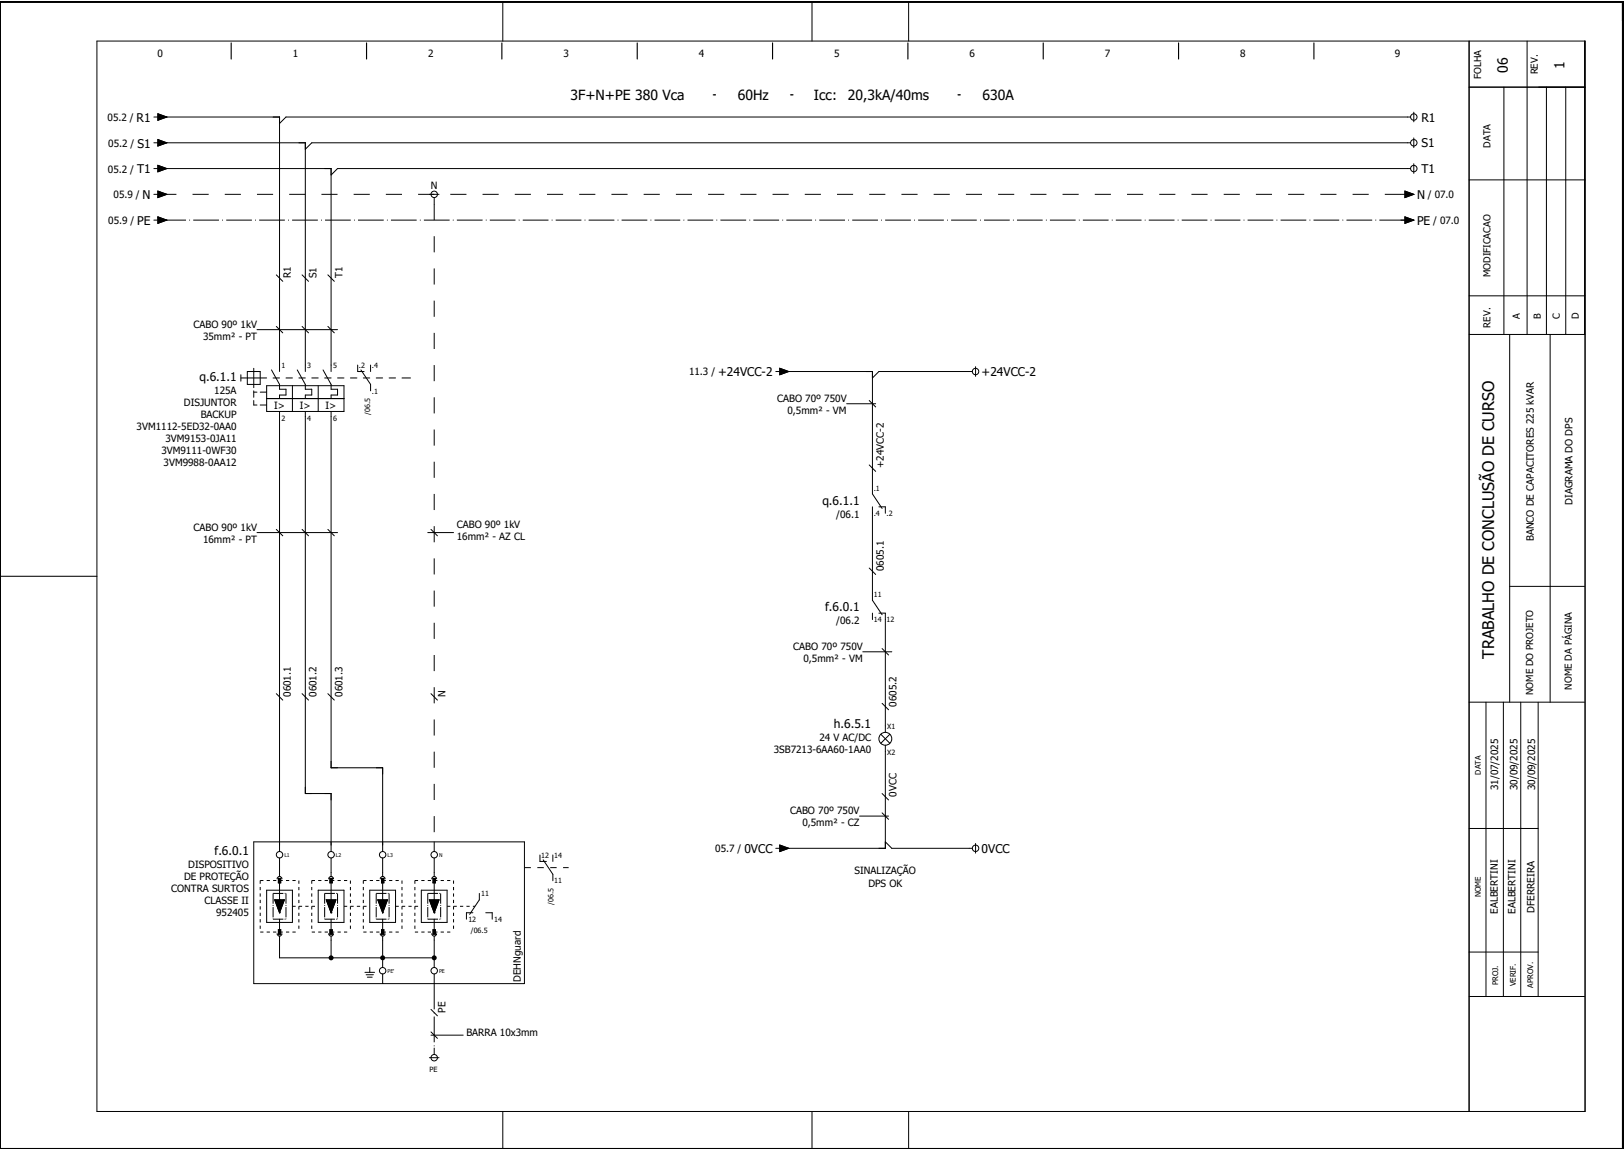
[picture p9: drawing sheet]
<svg xmlns="http://www.w3.org/2000/svg" width="504mm" height="357mm" viewBox="0 0 504 357" stroke-linecap="round" stroke-linejoin="round" font-family="sans-serif">
<defs><g id="words">
<text font-size="5" x="463.7" y="204.4" transform="rotate(-90 463.7 204.4)">TRABALHO DE CONCLUSÃO DE CURSO</text>
<g font-size="4.3">
<text x="467.9" y="22.7" transform="rotate(-90 467.9 22.7)">06</text>
<text x="485.5" y="21.5" transform="rotate(-90 485.5 21.5)">1</text>
<text x="177" y="31.1">3F+N+PE 380 Vca</text>
<text x="228.9" y="31.1">60Hz</text>
<text x="252.6" y="31.1">Icc:</text>
<text x="263.1" y="31.1">20,3kA/40ms</text>
<text x="304.9" y="31.1">630A</text>
</g>
<g font-size="3.7">
<text x="42.4" y="37.8">R1</text>
<text x="441.1" y="37.7">R1</text>
<text x="42.6" y="45.8">S1</text>
<text x="441.1" y="45.7">S1</text>
<text x="42.5" y="53.8">T1</text>
<text x="441.1" y="53.7">T1</text>
<text x="44.3" y="61.8">N</text>
<text x="439.8" y="61.8">N</text>
<text x="42.6" y="69.8">PE</text>
<text x="439.8" y="69.8">PE</text>
<text x="61.9" y="118.3">q.6.1.1</text>
<text x="222.9" y="116.8">+24VCC-2</text>
<text x="304.6" y="116.8">+24VCC-2</text>
<text x="255.2" y="156.8">q.6.1.1</text>
<text x="256.1" y="189.8">f.6.0.1</text>
<text x="258.8" y="226">h.6.5.1</text>
<text x="66.6" y="265.6">f.6.0.1</text>
<text x="231" y="264.8">0VCC</text>
<text x="304.6" y="264.8">0VCC</text>
</g>
<g font-size="3.1">
<text x="48.9" y="17.6">0</text>
<text x="90.9" y="17.6">1</text>
<text x="132.9" y="17.6">2</text>
<text x="174.9" y="17.6">3</text>
<text x="216.9" y="17.6">4</text>
<text x="258.9" y="17.6">5</text>
<text x="300.9" y="17.6">6</text>
<text x="342.9" y="17.6">7</text>
<text x="384.9" y="17.6">8</text>
<text x="432.9" y="17.6">9</text>
<text x="221.2" y="30.6">-</text>
<text x="245.2" y="30.6">-</text>
<text x="297.2" y="30.6">-</text>
<text x="33.4" y="37.6">05.2 /</text>
<text x="33.6" y="45.6">05.2 /</text>
<text x="33.5" y="53.6">05.2 /</text>
<text x="133.7" y="58.7">N</text>
<text x="35.2" y="61.6">05.9 /</text>
<text x="443.1" y="61.6">/ 07.0</text>
<text x="33.6" y="69.6">05.9 /</text>
<text x="444.8" y="69.6">/ 07.0</text>
<text x="90.3" y="86.3" transform="rotate(-90 90.3 86.3)">R1</text>
<text x="98.3" y="86.3" transform="rotate(-90 98.3 86.3)">S1</text>
<text x="106.2" y="86.3" transform="rotate(-90 106.2 86.3)">T1</text>
<text x="60" y="101.7">CABO 90º 1kV</text>
<text x="63" y="105.4">35mm² - PT</text>
<text x="213.8" y="116.6">11.3 /</text>
<text x="57.1" y="125.9">DISJUNTOR</text>
<text x="66.5" y="122.2">125A</text>
<text x="241.2" y="124.7">CABO 70º 750V</text>
<text x="62.3" y="129.7">BACKUP</text>
<text x="85" y="127">I&gt;</text>
<text x="93" y="127">I&gt;</text>
<text x="101" y="127">I&gt;</text>
<text x="244.4" y="128.4">0,5mm² - VM</text>
<text x="42.4" y="133.4">3VM1112-5ED32-0AA0</text>
<text x="51.3" y="137.2">3VM9153-0JA11</text>
<text x="50.1" y="140.9">3VM9111-0WF30</text>
<text x="50.8" y="144.7">3VM9988-0AA12</text>
<text x="274.3" y="145.3" transform="rotate(-90 274.3 145.3)">+24VCC-2</text>
<text x="259.5" y="160.7">/06.1</text>
<text x="488" y="156.7" transform="rotate(-90 488 156.7)">DIAGRAMA DO DPS</text>
<text x="60" y="164.7">CABO 90º 1kV</text>
<text x="141.7" y="163.9">CABO 90º 1kV</text>
<text x="141.7" y="167.7">16mm² - AZ CL</text>
<text x="476" y="168" transform="rotate(-90 476 168)">BANCO DE CAPACITORES 225 kVAR</text>
<text x="63" y="168.4">16mm² - PT</text>
<text x="274.3" y="177.3" transform="rotate(-90 274.3 177.3)">0605.1</text>
<text x="259.5" y="193.7">/06.2</text>
<text x="246.2" y="201.7">CABO 70º 750V</text>
<text x="249.4" y="205.4">0,5mm² - VM</text>
<text x="90.3" y="216.3" transform="rotate(-90 90.3 216.3)">0601.1</text>
<text x="98.3" y="216.3" transform="rotate(-90 98.3 216.3)">0601.2</text>
<text x="106.2" y="216.3" transform="rotate(-90 106.2 216.3)">0601.3</text>
<text x="138.3" y="216.3" transform="rotate(-90 138.3 216.3)">N</text>
<text x="278.2" y="219.3" transform="rotate(-90 278.2 219.3)">0605.2</text>
<text x="240.1" y="233.6">3SB7213-6AA60-1AA0</text>
<text x="254.3" y="229.9">24 V AC/DC</text>
<text x="465" y="245.3" transform="rotate(-90 465 245.3)">31/07/2025</text>
<text x="471" y="245.3" transform="rotate(-90 471 245.3)">30/09/2025</text>
<text x="476.4" y="245.3" transform="rotate(-90 476.4 245.3)">30/09/2025</text>
<text x="278.2" y="247.3" transform="rotate(-90 278.2 247.3)">0VCC</text>
<text x="245.2" y="252.7">CABO 70º 750V</text>
<text x="249" y="256.4">0,5mm² - CZ</text>
<text x="58.4" y="269.4">DISPOSITIVO</text>
<text x="222" y="264.6">05.7 /</text>
<text x="57.1" y="273.2">DE PROTEÇÃO</text>
<text x="265.2" y="271.4">SINALIZAÇÃO</text>
<text x="269.5" y="275.2">DPS OK</text>
<text x="53.1" y="276.9">CONTRA SURTOS</text>
<text x="63.5" y="280.7">CLASSE II</text>
<text x="67.1" y="284.4">952405</text>
<text x="464.8" y="283.7" transform="rotate(-90 464.8 283.7)">EALBERTINI</text>
<text x="470.3" y="283.7" transform="rotate(-90 470.3 283.7)">EALBERTINI</text>
<text x="476.2" y="283.3" transform="rotate(-90 476.2 283.3)">DFERREIRA</text>
<text x="161.6" y="304.8" transform="rotate(-90 161.6 304.8)">DEHNguard</text>
<text x="138.3" y="314.3" transform="rotate(-90 138.3 314.3)">PE</text>
<text x="144.8" y="321.7">BARRA 10x3mm</text>
</g>
<g font-size="3">
<text x="477.2" y="23.1" transform="rotate(-90 477.2 23.1)">REV.</text>
<text x="459.6" y="24.5" transform="rotate(-90 459.6 24.5)">FOLHA</text>
<text x="462.5" y="45.8" transform="rotate(-90 462.5 45.8)">DATA</text>
<text x="462.5" y="86" transform="rotate(-90 462.5 86)">MODIFICACAO</text>
<text x="462.5" y="101.7" transform="rotate(-90 462.5 101.7)">REV.</text>
<text x="471.7" y="98.9" transform="rotate(-90 471.7 98.9)">A</text>
<text x="478.2" y="99.2" transform="rotate(-90 478.2 99.2)">B</text>
<text x="484.1" y="99.1" transform="rotate(-90 484.1 99.1)">C</text>
<text x="489.9" y="99.2" transform="rotate(-90 489.9 99.2)">D</text>
<text x="475.7" y="215.8" transform="rotate(-90 475.7 215.8)">NOME DO PROJETO</text>
<text x="487.8" y="214.1" transform="rotate(-90 487.8 214.1)">NOME DA PÁGINA</text>
</g>
<g font-size="2.4">
<text x="459.6" y="240.4" transform="rotate(-90 459.6 240.4)">DATA</text>
<text x="459.6" y="278.5" transform="rotate(-90 459.6 278.5)">NOME</text>
<text x="464.9" y="305.9" transform="rotate(-90 464.9 305.9)">PROJ.</text>
<text x="470.4" y="306.1" transform="rotate(-90 470.4 306.1)">VERIF.</text>
<text x="475.8" y="306.6" transform="rotate(-90 475.8 306.6)">APROV.</text>
</g>
<g font-size="2.2">
<text x="87.3" y="114.3">1</text>
<text x="95.3" y="114.3">3</text>
<text x="103.4" y="114.3">5</text>
<text x="111.4" y="114.3">.2</text>
<text x="115.4" y="114.3">.4</text>
<text x="115.4" y="122.2">.1</text>
<text x="87.3" y="130.6">2</text>
<text x="95.3" y="130.6">4</text>
<text x="103.4" y="130.6">6</text>
<text x="114.9" y="128.8" transform="rotate(-90 114.9 128.8)">/06.5</text>
<text x="271.1" y="152.3">.1</text>
<text x="271.1" y="160.2">.4</text>
<text x="275.2" y="160.2">.2</text>
<text x="271.1" y="185.3">11</text>
<text x="271.1" y="193.2">14</text>
<text x="275.2" y="193.2">12</text>
<text x="275.4" y="226.2">X1</text>
<text x="275.4" y="234.3">X2</text>
<text x="168" y="266.3">12</text>
<text x="172" y="266.3">14</text>
<text x="172" y="274.2">11</text>
<text x="149.3" y="278.3">11</text>
<text x="171.8" y="280.9" transform="rotate(-90 171.8 280.9)">/06.5</text>
<text x="145.4" y="286.2">12</text>
<text x="153.4" y="286.2">14</text>
<text x="146.2" y="289.6">/06.5</text>
<text x="133.3" y="332.7">PE</text>
</g>
<g font-size="1.6">
<text x="88.2" y="266">L1</text>
<text x="104.3" y="266">L2</text>
<text x="120.2" y="266">L3</text>
<text x="136.2" y="266">N</text>
<text x="120.2" y="302">PE'</text>
<text x="136.2" y="302">PE</text>
</g>
</g></defs>
<path d="M.1 .5h503.4v356h-503.4zM71.8 13.3v5M113.8 13.3v5M155.7 13.3v5M197.7 13.3v5M239.7 13.3v5M281.7 13.3v5M323.8 13.3v5M365.7 13.3v5M407.8 13.3v5" fill="none" stroke="#000" stroke-width=".35"/>
<g fill="none" stroke="#000" stroke-width=".31">
<path d="M.1 .5h503.8M.1 .8h503.8M30.1 12.7h461.8v332.3h-461.8zM156 .8v11.9M252 .8v11.9M282 .8v11.9M455.9 12.7v332.3M473.9 12.7v91.1M491.7 12.7v91.1M47.7 36.3h1.3M49 35.3l2.8 1-2.8 1zM49.8 36.3h37v79"/>
<path d="M437.8 36.3h-349l-2 2M438.7 34.8v3M455.9 27.1h36M466.7 27.1v76.7M479.9 27.1v76.7M485.9 27.1v76.7M47.7 44.3h1.3M47.7 52.3h1.3M49 59.3l2.8 1-2.8 1zM49 43.3l2.8 1-2.8 1zM49 51.3l2.8 1-2.8 1zM49.8 52.3h53v63"/>
<path d="M49.8 44.3h45v71M436 59.3l2.7 1-2.7 1zM437.8 44.3h-341l-2 2M437.8 52.3h-333.1l-1.9 2M438.7 42.8v3M438.7 50.8v3M455.9 55.8h36M47.7 60.3h1.3M47.7 68.3h1.3M49 67.3l2.8 1-2.8 1zM133.3 60.3h2.9M134.8 61.3v2"/>
<path d="M434.7 60.3h1.3M434.7 68.3h1.3M436 67.3l2.7 1-2.7 1zM85.8 85.3l1.9 2M93.7 85.3l2 2M101.7 85.3l2 2M455.9 91.8h36M74.8 117.3h8M74.8 116.3v2M76.7 115.3h4.1v4h-4.1zM78.7 114.3v6M79.8 102.3h24.9"/>
<path d="M82.8 119.7h23.9v8h-23.9zM84.3 114.8l2.5 4.5v1.5h2v1.8h-2v1.1M84.7 117.3h2.1M85.8 101.3l1.9 2M88.8 117.3h1.9M90.7 119.7v8M92.2 114.8l2.6 4.5v1.5h2v1.8h-2v1.1M92.7 117.3h2.1M93.7 101.3l2 2M96.8 117.3h1.9M98.7 119.7v8M100.2 114.8l2.6 4.5v1.5h1.9v1.8h-1.9v1.1"/>
<path d="M100.8 117.3h2M101.7 101.3l2 2M104.7 117.3h2M108.8 117.3h2M111 113.3v2h2M112 114.8l3 4.5v2M112.7 117.3h2.1M115 113.3v2M116.8 117.3h1.9M120.7 117.3h2.1M124.7 117.3h2.7M240.8 115.3h1.2"/>
<path d="M242 114.3l2.8 1-2.8 1zM242.7 115.3h28v38l3 4.5M301.7 115.3h-28.9l-2.1 2M302.8 113.8v3M455.9 103.8h36M468.5 103.8v114.2M481.1 103.8v114.2M78.7 121.3v2M78.7 124.3v1.4h1.1M78.7 121.7h1.1M80.8 121.7h2M80.8 125.7h2"/>
<path d="M82.8 123.7h23.9M86.8 127.7v136.6M94.8 127.7v118.6h8v18M102.8 127.7v110.6h15.9v26M262.7 125.3h9.1M269.8 124.3l2 2M269.8 144.3l2 2M270.7 157.3v29l3 4.5M272.8 157.3h2v2M.1 178.9h30M79.8 165.3h24.9M85.8 164.3l1.9 2"/>
<path d="M93.7 164.3l2 2M101.7 164.3l2 2M132.7 165.3h8M133.8 164.3l1.9 2M269.8 176.3l2 2M270.7 190.3v2M272.8 190.3h2v37M468.5 182h23.2M85.8 215.3l1.9 2M93.7 215.3l2 2M101.7 215.3l2 2M133.8 215.3l1.9 2"/>
<path d="M267.7 202.3h9M273.7 201.3l2.1 2M273.7 218.3l2.1 2M455.9 218h35.8M461.1 218v91.3M466.5 218v91.3M471.9 218v91.3M477.3 218v91.3M273.3 227.9l2.8 2.8M274.8 231.3v32h-32.1M276.1 227.9l-2.8 2.8M266.8 253.3h9"/>
<path d="M273.7 252.3l2.1 2M273.7 246.3l2.1 2M455.9 257.2h21.4M78.7 261.3h84.1v44h-84.1zM82.8 276.3h7.9v10h-7.9zM85.3 279.3h2.9l-1.4 4zM86 272.8a.75 .75 0 0 1 .8-.7 .75 .75 0 0 1 .7 .7M86.4 272.7h.7v1.3h-.7zM86.8 266.3v5.8M86.8 274v5.3M98.7 276.3h8v10h-8zM101.3 279.3h3l-1.5 4z"/>
<path d="M102 272.8a.75 .75 0 0 1 .8-.7 .75 .75 0 0 1 .7 .7M102.4 272.7h.7v1.3h-.7zM102.8 266.3v5.8M102.8 274v5.3M114.8 276.3h8v10h-8zM117.2 279.3h3l-1.5 4zM118 272.8a.75 .75 0 0 1 .7-.7 .75 .75 0 0 1 .8 .7M118.4 272.7h.7v1.3h-.7zM118.7 266.3v5.8M118.7 274v5.3M130.8 276.3h7.9v10h-7.9zM133.3 279.3h2.9l-1.4 4z"/>
<path d="M134 272.8a.75 .75 0 0 1 .7-.7 .75 .75 0 0 1 .8 .7M134.4 272.7h.7v1.3h-.7zM134.8 261.3v3M134.8 266.3v5.8M134.8 274v5.3M148.8 277.3v2l-3 4.5M167.6 265.4v2h2M168.6 266.9l3 4.5v2M171.6 265.4v2M240.8 263.3h1.2M242 262.3l2.8 1-2.8 1zM274.8 261.3l1.9 2h25"/>
<path d="M302.8 261.8v3M86 289.8a.75 .75 0 0 0 .8 .8 .75 .75 0 0 0 .7-.8M86.4 288.6h.7v1.4h-.7zM86.8 283.3h.1M86.8 285.3v3.3M86.8 290.6v6.7h48M102 289.8a.75 .75 0 0 0 .8 .8 .75 .75 0 0 0 .7-.8M102.4 288.6h.7v1.4h-.7zM102.8 283.3h.1M102.8 285.3v3.3M102.8 290.6v6.7M118 289.8a.75 .75 0 0 0 .7 .8 .75 .75 0 0 0 .8-.8"/>
<path d="M118.4 288.6h.7v1.4h-.7zM118.7 283.3h.1M118.7 285.3v3.3M118.7 290.6v9.7M134 289.8a.75 .75 0 0 0 .7 .8 .75 .75 0 0 0 .8-.8M134.4 288.6h.7v1.4h-.7zM134.8 283.3h.1M134.8 285.3v3.3M134.8 290.6v9.7M146.7 283.3h-1.9v2M150.8 283.3h1.9v2M455.9 295.5h21.4"/>
<path d="M113.3 301.8h3M113.6 302.6h2.3M114 303.3h1.5M114.8 300.3v1.5M118.7 302.3v3M133.8 313.3l1.9 2M134.8 302.3v3M455.9 309.3h35.9M133.3 328.3h2.9M133.8 320.3l1.9 2M133.8 321.3h9.9M134.8 325.3v2"/>
<path d="M.1 356.7v-356.2h503.8v356.2M156 345v11.7M252 345v11.7M282 345v11.7"/>
<circle cx="438.8" cy="36.3" r="1"/>
<circle cx="438.8" cy="52.3" r="1"/>
<circle cx="438.8" cy="44.3" r="1"/>
<circle cx="134.7" cy="60.3" r="1"/>
<circle cx="302.7" cy="115.3" r="1"/>
<circle cx="274.7" cy="229.3" r="2"/>
<circle cx="86.7" cy="265.3" r="1"/>
<circle cx="102.8" cy="265.3" r="1"/>
<circle cx="118.8" cy="265.3" r="1"/>
<circle cx="134.7" cy="265.3" r="1"/>
<circle cx="302.7" cy="263.3" r="1"/>
<circle cx="118.8" cy="301.3" r="1"/>
<circle cx="134.7" cy="301.3" r="1"/>
<circle cx="134.7" cy="328.3" r="1"/>
</g>
<path d="M49.8 68.3h386.9M134.8 305.3v20" fill="none" stroke="#000" stroke-width=".31" stroke-dasharray="8 1 .2 1" stroke-linecap="butt"/>
<path d="M49.8 60.3h386.9M134.8 63.3v199" fill="none" stroke="#000" stroke-width=".31" stroke-dasharray="5 5" stroke-linecap="butt"/>
<g fill="none" stroke="#000" stroke-width=".31" stroke-dasharray="1 1" stroke-linecap="butt">
<path d="M80.8 273.3h11.9M80.8 273.3v16M92.7 273.3v16M96.8 273.3h12M96.8 273.3v16M108.8 273.3v16M112.7 273.3h12M112.7 273.3v16M124.7 273.3v16M128.8 273.3h11.9M128.8 273.3v16M140.7 273.3v16"/>
<path d="M80.8 289.3h11.9M90.7 281.3h8M96.8 289.3h12M106.7 281.3h8.1M112.7 289.3h12M122.8 281.3h8M128.8 289.3h11.9M138.7 281.3h8.7"/>
</g>
<g fill="#000">
<circle cx="102.8" cy="297.3" r=".78"/>
<circle cx="118.7" cy="297.3" r=".78"/>
<circle cx="134.7" cy="297.3" r=".78"/>
</g>
<g fill="#000" stroke="#000" stroke-width=".31">
<path d="M49 35.3l2.8 1-2.8 1zM49 59.3l2.8 1-2.8 1zM49 43.3l2.8 1-2.8 1zM49 51.3l2.8 1-2.8 1zM436 59.3l2.7 1-2.7 1zM49 67.3l2.8 1-2.8 1zM436 67.3l2.7 1-2.7 1zM242 114.3l2.8 1-2.8 1zM86.4 272.7h.7v1.3h-.7zM102.4 272.7h.7v1.3h-.7zM118.4 272.7h.7v1.3h-.7zM134.4 272.7h.7v1.3h-.7z"/>
<path d="M242 262.3l2.8 1-2.8 1zM86.4 288.6h.7v1.4h-.7zM85.3 279.3h2.9l-1.4 4zM102.4 288.6h.7v1.4h-.7zM101.3 279.3h3l-1.5 4zM118.4 288.6h.7v1.4h-.7zM117.2 279.3h3l-1.5 4zM134.4 288.6h.7v1.4h-.7zM133.3 279.3h2.9l-1.4 4z"/>
</g>
<g fill="none" stroke="#000" stroke-width=".31" stroke-dasharray="3.2 .4 .2 .4" stroke-linecap="butt">
<path d="M84.7 277.3h4.1M84.7 277.3v8M88.8 277.3v8M100.8 277.3h3.9M100.8 277.3v8M104.7 277.3v8M116.8 277.3h3.9M116.8 277.3v8M120.7 277.3v8M132.7 277.3h4.1M132.7 277.3v8M136.8 277.3v8"/>
<path d="M84.7 285.3h4.1M100.8 285.3h3.9M116.8 285.3h3.9M132.7 285.3h4.1"/>
</g>
<path d="M162.8 269.3h13.7" fill="none" stroke="#000" stroke-width=".31" stroke-dasharray="2 2" stroke-linecap="butt"/>
<use href="#words"/>
</svg>
